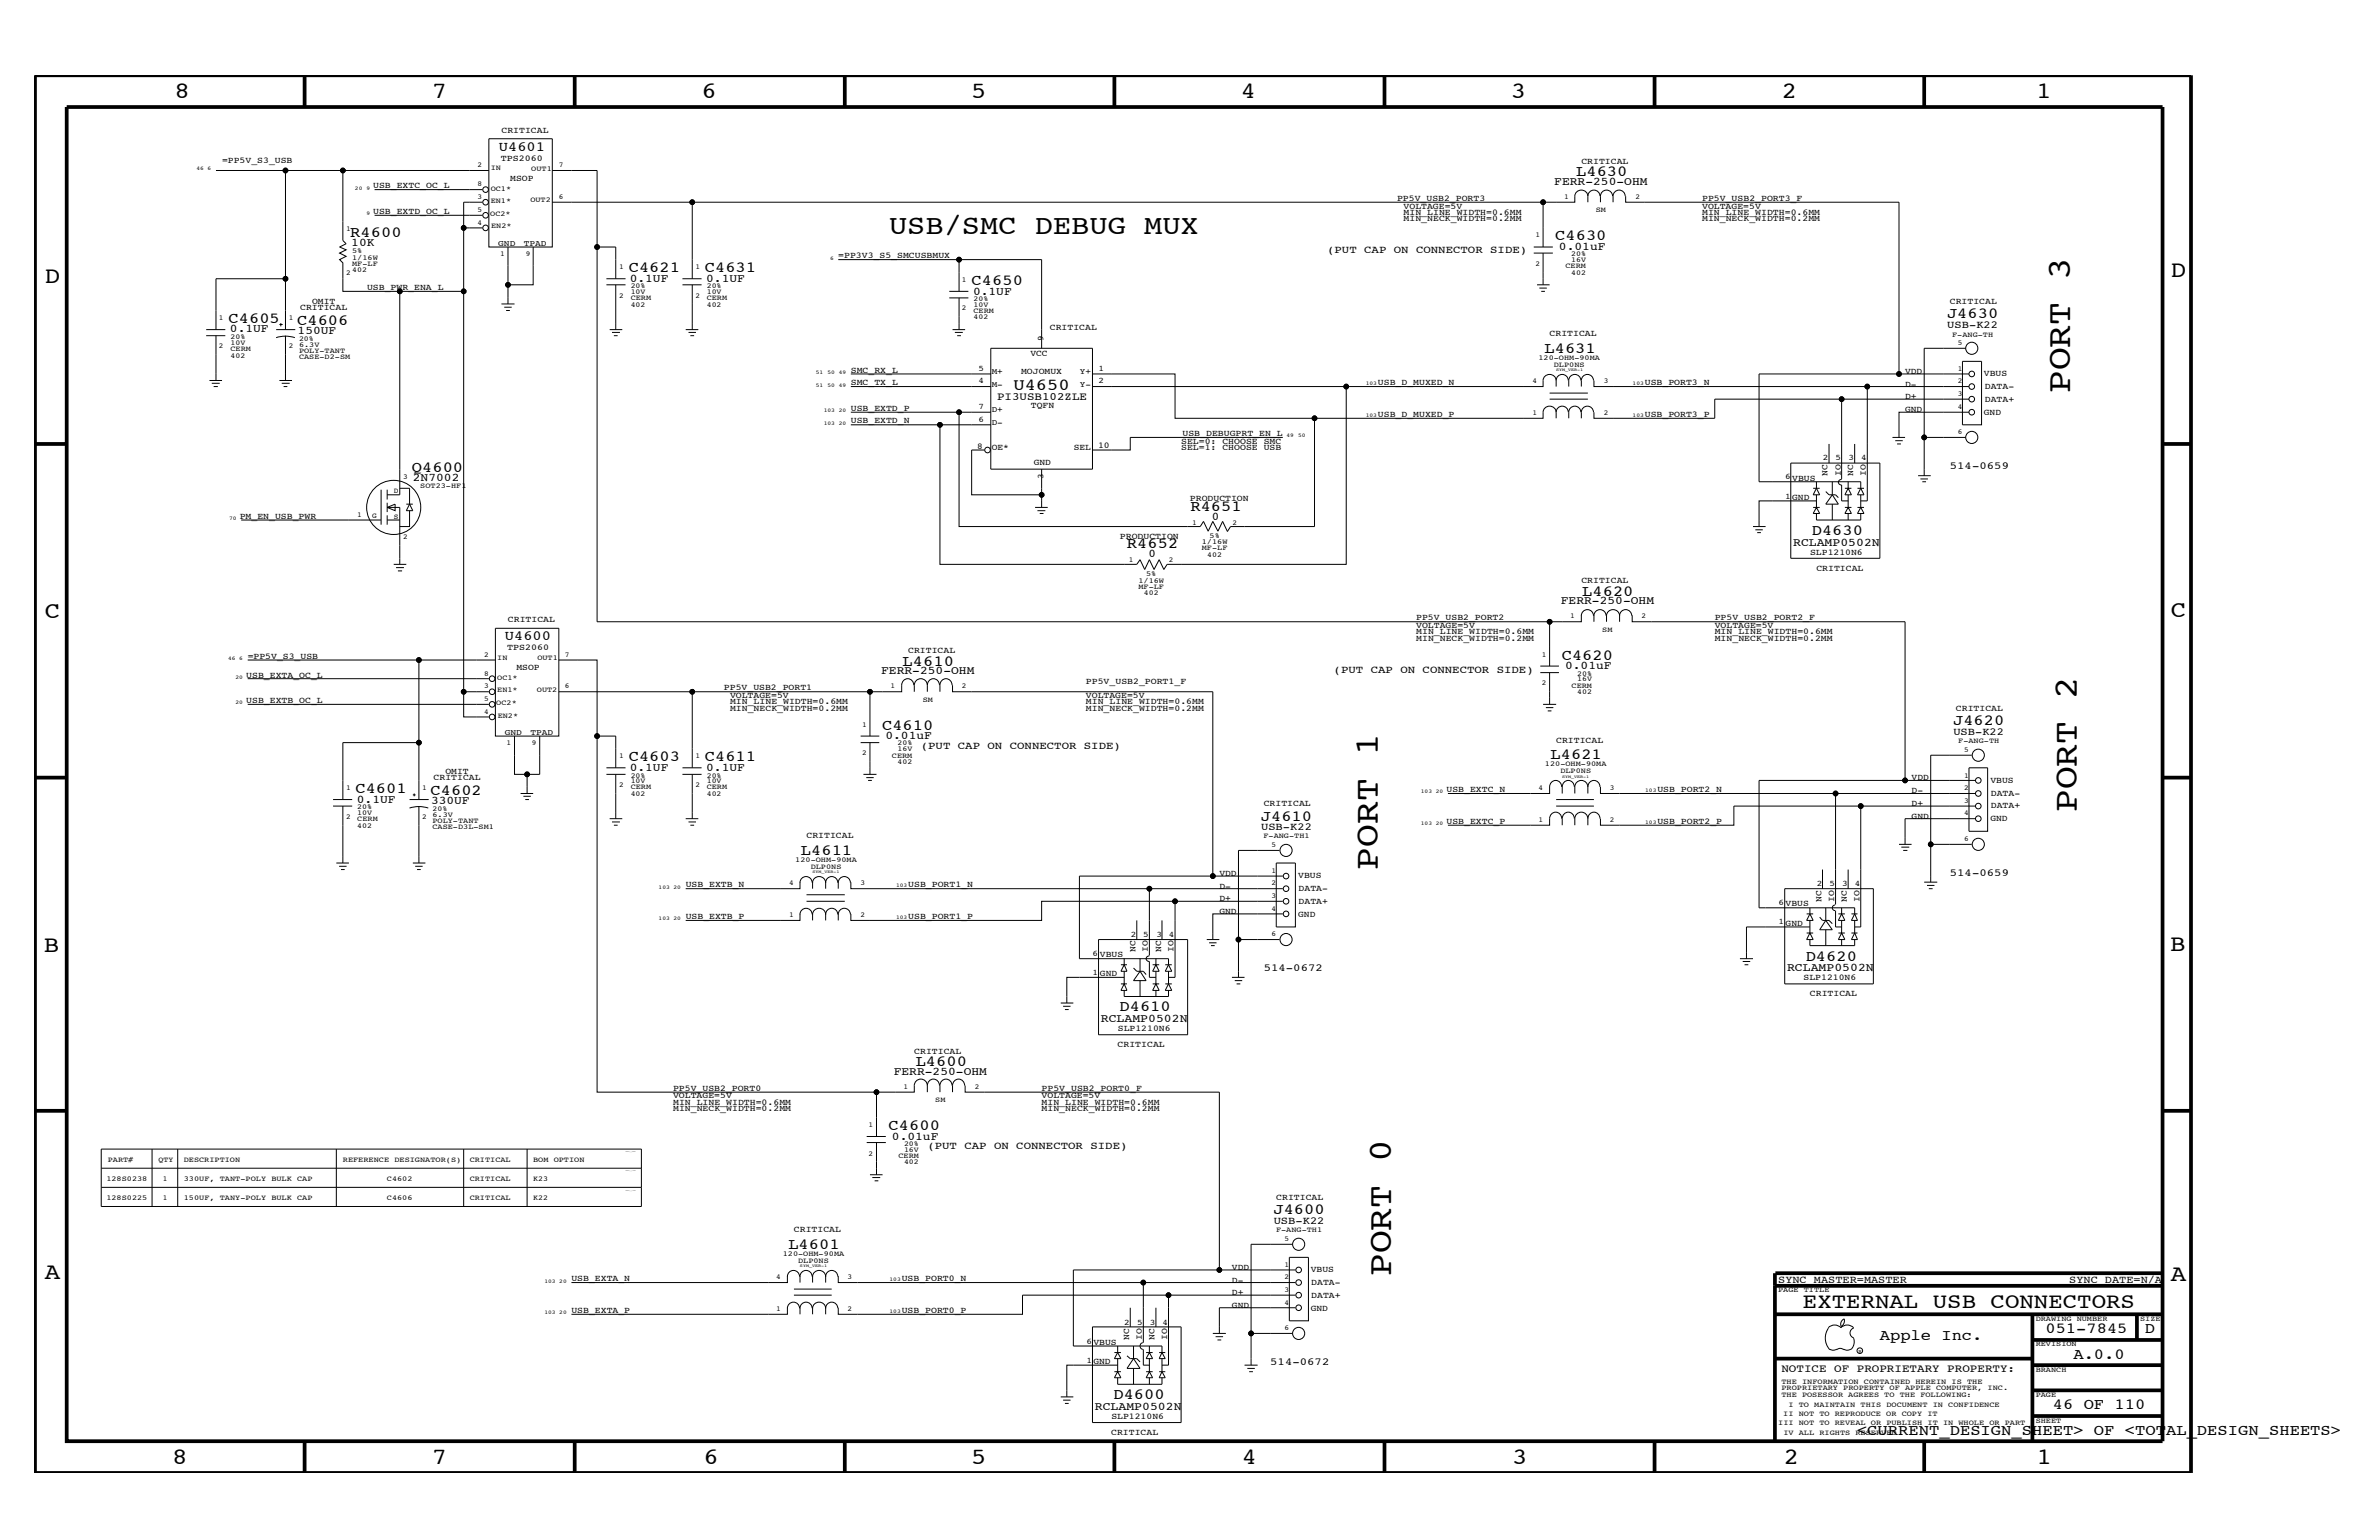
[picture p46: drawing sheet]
<svg xmlns="http://www.w3.org/2000/svg" width="432mm" height="279mm" viewBox="0 0 432 279" stroke-linecap="round" stroke-linejoin="round" font-family="sans-serif">
<defs><g id="words">
<g font-size="6.2">
<text x="375.8" y="71.3" transform="rotate(-90 375.8 71.3)">PORT 3</text>
<text x="376.9" y="147.3" transform="rotate(-90 376.9 147.3)">PORT 2</text>
<text x="250.1" y="157.8" transform="rotate(-90 250.1 157.8)">PORT 1</text>
<text x="252.5" y="231.5" transform="rotate(-90 252.5 231.5)">PORT 0</text>
</g>
<text font-size="5" x="161.4" y="42.4">USB/SMC DEBUG MUX</text>
<g font-size="4.2">
<text x="31.7" y="17.8">8</text>
<text x="78.4" y="17.8">7</text>
<text x="127.3" y="17.8">6</text>
<text x="176.3" y="17.8">5</text>
<text x="225.2" y="17.8">4</text>
<text x="274.2" y="17.8">3</text>
<text x="323.4" y="17.8">2</text>
<text x="369.6" y="17.8">1</text>
<text x="8.1" y="51.3">D</text>
<text x="394" y="50.3">D</text>
<text x="8.1" y="112.1">C</text>
<text x="394" y="111.9">C</text>
<text x="8" y="172.7">B</text>
<text x="393.9" y="172.5">B</text>
<text x="8.1" y="232">A</text>
<text x="394" y="232.4">A</text>
<text x="31.2" y="265.6">8</text>
<text x="78.4" y="265.6">7</text>
<text x="127.7" y="265.6">6</text>
<text x="176.3" y="265.6">5</text>
<text x="225.4" y="265.6">4</text>
<text x="274.5" y="265.6">3</text>
<text x="323.8" y="265.6">2</text>
<text x="369.7" y="265.6">1</text>
</g>
<text font-size="3.9" x="327.2" y="237.3">EXTERNAL USB CONNECTORS</text>
<text font-size="3" x="183.9" y="70.8">U4650</text>
<g font-size="2.8">
<text x="286.1" y="31.9">L4630</text>
<text x="63.6" y="43">R4600</text>
<text x="282.3" y="43.6">C4630</text>
<text x="114.1" y="49.4">C4621</text>
<text x="127.9" y="49.4">C4631</text>
<text x="176.4" y="51.7">C4650</text>
<text x="41.5" y="58.6">C4605</text>
<text x="53.9" y="59">C4606</text>
<text x="353.4" y="57.8">J4630</text>
<text x="280.3" y="64">L4631</text>
<text x="74.8" y="85.6">Q4600</text>
<text x="216.1" y="92.7">R4651</text>
<text x="204.6" y="99.5">R4652</text>
<text x="328.8" y="97.1">D4630</text>
<text x="287.2" y="108.1">L4620</text>
<text x="283.5" y="119.7">C4620</text>
<text x="163.8" y="120.8">L4610</text>
<text x="354.5" y="131.6">J4620</text>
<text x="160.1" y="132.4">C4610</text>
<text x="281.4" y="137.8">L4621</text>
<text x="64.5" y="144">C4601</text>
<text x="114.1" y="138.1">C4603</text>
<text x="127.9" y="138.1">C4611</text>
<text x="78.1" y="144.3">C4602</text>
<text x="228.9" y="148.9">J4610</text>
<text x="145.4" y="155.1">L4611</text>
<text x="327.7" y="174.3">D4620</text>
<text x="203.2" y="183.5">D4610</text>
<text x="166.2" y="193.4">L4600</text>
<text x="161.3" y="205">C4600</text>
<text x="231.1" y="220.3">J4600</text>
<text x="143.1" y="226.6">L4601</text>
<text x="341.2" y="243.1">Apple Inc.</text>
<text x="371.3" y="241.9">051-7845</text>
<text x="389.3" y="241.9">D</text>
<text x="376.3" y="246.5">A.0.0</text>
<text x="202.1" y="253.9">D4600</text>
<text x="372.6" y="255.7">46 OF 110</text>
<text x="337.1" y="260.4">&lt;CURRENT_DESIGN_SHEET&gt; OF &lt;TOTAL_DESIGN_SHEETS&gt;</text>
</g>
<g font-size="2.5">
<text x="90.6" y="27.4">U4601</text>
<text x="91.7" y="116.1">U4600</text>
</g>
<g font-size="2.1">
<text x="282.1" y="33.6">FERR-250-OHM</text>
<text x="63.8" y="44.6">10K</text>
<text x="283" y="45.3">0.01uF</text>
<text x="114.3" y="51.1">0.1UF</text>
<text x="128.2" y="51.1">0.1UF</text>
<text x="176.6" y="53.5">0.1UF</text>
<text x="41.7" y="60.3">0.1UF</text>
<text x="54" y="60.6">150UF</text>
<text x="74.9" y="87.2">2N7002</text>
<text x="220" y="94.3">0</text>
<text x="208.4" y="101.1">0</text>
<text x="325.5" y="99">RCLAMP0502N</text>
<text x="283.3" y="109.7">FERR-250-OHM</text>
<text x="159.9" y="122.4">FERR-250-OHM</text>
<text x="284.1" y="121.4">0.01uF</text>
<text x="160.7" y="134.1">0.01uF</text>
<text x="114.3" y="139.9">0.1UF</text>
<text x="128.2" y="139.9">0.1UF</text>
<text x="64.8" y="145.7">0.1UF</text>
<text x="78.2" y="145.9">330UF</text>
<text x="324.4" y="176.2">RCLAMP0502N</text>
<text x="199.8" y="185.4">RCLAMP0502N</text>
<text x="162.2" y="195">FERR-250-OHM</text>
<text x="161.9" y="206.8">0.01uF</text>
<text x="198.7" y="255.8">RCLAMP0502N</text>
</g>
<g font-size="2">
<text x="181" y="72.6">PI3USB102ZLE</text>
<text x="323.3" y="248.9">NOTICE OF PROPRIETARY PROPERTY:</text>
</g>
<g font-size="1.9">
<text x="240.9" y="45.9">(PUT CAP ON CONNECTOR SIDE)</text>
<text x="353.4" y="59.5">USB-K22</text>
<text x="353.9" y="85.1">514-0659</text>
<text x="242.1" y="122">(PUT CAP ON CONNECTOR SIDE)</text>
<text x="167.1" y="135.8">(PUT CAP ON CONNECTOR SIDE)</text>
<text x="354.5" y="133.3">USB-K22</text>
<text x="228.9" y="150.7">USB-K22</text>
<text x="353.9" y="158.9">514-0659</text>
<text x="229.4" y="176.2">514-0672</text>
<text x="168.3" y="208.5">(PUT CAP ON CONNECTOR SIDE)</text>
<text x="231.2" y="222.1">USB-K22</text>
<text x="322.7" y="232.7">SYNC_MASTER=MASTER</text>
<text x="375.6" y="232.7">SYNC_DATE=N/A</text>
<text x="230.5" y="247.7">514-0672</text>
</g>
<g font-size="1.6">
<text x="40.3" y="29.6">=PP5V_S3_USB</text>
<text x="90.9" y="29.2">TPS2060</text>
<text x="91" y="24.1">CRITICAL</text>
<text x="287" y="29.8">CRITICAL</text>
<text x="67.7" y="34.1">USB_EXTC_OC_L</text>
<text x="92.6" y="32.8">MSOP</text>
<text x="67.7" y="38.8">USB_EXTD_OC_L</text>
<text x="253.6" y="36.5">PP5V_USB2_PORT3</text>
<text x="254.8" y="39.1">MIN_LINE_WIDTH=0.6MM</text>
<text x="254.8" y="40.2">MIN_NECK_WIDTH=0.2MM</text>
<text x="254.8" y="37.9">VOLTAGE=5V</text>
<text x="308.9" y="36.5">PP5V_USB2_PORT3_F</text>
<text x="308.9" y="39.1">MIN_LINE_WIDTH=0.6MM</text>
<text x="308.9" y="37.9">VOLTAGE=5V</text>
<text x="308.9" y="40.2">MIN_NECK_WIDTH=0.2MM</text>
<text x="152.1" y="46.8">=PP3V3_S5_SMCUSBMUX</text>
<text x="66.6" y="52.6">USB_PWR_ENA_L</text>
<text x="54.5" y="56.3">CRITICAL</text>
<text x="56.6" y="55.1">OMIT</text>
<text x="190.5" y="59.8">CRITICAL</text>
<text x="353.9" y="55.1">CRITICAL</text>
<text x="187" y="64.6">VCC</text>
<text x="189.4" y="61.9" transform="rotate(-90 189.4 61.9)">9</text>
<text x="281.3" y="60.9">CRITICAL</text>
<text x="154.4" y="69.9">SMC_TX_L</text>
<text x="154.4" y="67.6">SMC_RX_L</text>
<text x="185.3" y="67.8">MOJOMUX</text>
<text x="250.1" y="69.9">USB_D_MUXED_N</text>
<text x="298.5" y="69.9">USB_PORT3_N</text>
<text x="345.8" y="70.1">D-</text>
<text x="345.8" y="67.8">VDD</text>
<text x="360.1" y="68.3">VBUS</text>
<text x="360.3" y="70.6">DATA-</text>
<text x="154.4" y="76.8">USB_EXTD_N</text>
<text x="154.4" y="74.5">USB_EXTD_P</text>
<text x="187.1" y="74">TQFN</text>
<text x="250.1" y="75.7">USB_D_MUXED_P</text>
<text x="298.5" y="75.7">USB_PORT3_P</text>
<text x="345.8" y="72.4">D+</text>
<text x="345.8" y="74.8">GND</text>
<text x="360.1" y="75.2">GND</text>
<text x="360.3" y="72.9">DATA+</text>
<text x="177.4" y="81.5">8</text>
<text x="180" y="81.6">OE*</text>
<text x="194.9" y="81.6">SEL</text>
<text x="199.3" y="81.3">10</text>
<text x="214.4" y="80.5">SEL=0: CHOOSE SMC</text>
<text x="214.4" y="81.6">SEL=1: CHOOSE USB</text>
<text x="214.6" y="79.1">USB_DEBUGPRT_EN_L</text>
<text x="187.6" y="84.4">GND</text>
<text x="189.4" y="87" transform="rotate(-90 189.4 87)">3</text>
<text x="325.3" y="87.2">VBUS</text>
<text x="331.7" y="86.3" transform="rotate(-90 331.7 86.3)">NC</text>
<text x="334.1" y="86.3" transform="rotate(-90 334.1 86.3)">IO</text>
<text x="336.4" y="86.3" transform="rotate(-90 336.4 86.3)">NC</text>
<text x="338.7" y="86.3" transform="rotate(-90 338.7 86.3)">IO</text>
<text x="43.5" y="94.1">PM_EN_USB_PWR</text>
<text x="216" y="90.9">PRODUCTION</text>
<text x="325.3" y="90.7">GND</text>
<text x="203.3" y="97.8">PRODUCTION</text>
<text x="328.5" y="100.6">SLP1210N6</text>
<text x="287" y="105.9">CRITICAL</text>
<text x="329.7" y="103.6">CRITICAL</text>
<text x="92.2" y="112.8">CRITICAL</text>
<text x="257" y="114">VOLTAGE=5V</text>
<text x="257" y="112.6">PP5V_USB2_PORT2</text>
<text x="311.2" y="114">VOLTAGE=5V</text>
<text x="311.2" y="112.6">PP5V_USB2_PORT2_F</text>
<text x="45" y="119.5">=PP5V_S3_USB</text>
<text x="92" y="118">TPS2060</text>
<text x="164.8" y="118.6">CRITICAL</text>
<text x="257" y="115.1">MIN_LINE_WIDTH=0.6MM</text>
<text x="257" y="116.3">MIN_NECK_WIDTH=0.2MM</text>
<text x="311.2" y="115.1">MIN_LINE_WIDTH=0.6MM</text>
<text x="311.2" y="116.3">MIN_NECK_WIDTH=0.2MM</text>
<text x="44.7" y="123">USB_EXTA_OC_L</text>
<text x="93.7" y="121.5">MSOP</text>
<text x="131.4" y="125.3">PP5V_USB2_PORT1</text>
<text x="197.1" y="124.1">PP5V_USB2_PORT1_F</text>
<text x="44.7" y="127.5">USB_EXTB_OC_L</text>
<text x="132.5" y="129">MIN_NECK_WIDTH=0.2MM</text>
<text x="132.5" y="127.8">MIN_LINE_WIDTH=0.6MM</text>
<text x="132.5" y="126.6">VOLTAGE=5V</text>
<text x="197.1" y="127.8">MIN_LINE_WIDTH=0.6MM</text>
<text x="197.1" y="126.6">VOLTAGE=5V</text>
<text x="197.1" y="129">MIN_NECK_WIDTH=0.2MM</text>
<text x="355" y="129">CRITICAL</text>
<text x="282.4" y="134.7">CRITICAL</text>
<text x="78.7" y="141.6">CRITICAL</text>
<text x="80.9" y="140.5">OMIT</text>
<text x="262.6" y="143.7">USB_EXTC_N</text>
<text x="300.8" y="143.7">USB_PORT2_N</text>
<text x="347" y="144">D-</text>
<text x="347" y="141.6">VDD</text>
<text x="361.3" y="142.1">VBUS</text>
<text x="229.4" y="146.2">CRITICAL</text>
<text x="262.6" y="149.5">USB_EXTC_P</text>
<text x="300.8" y="149.5">USB_PORT2_P</text>
<text x="347" y="146.2">D+</text>
<text x="347" y="148.5">GND</text>
<text x="361.3" y="149">GND</text>
<text x="361.4" y="144.4">DATA-</text>
<text x="361.4" y="146.7">DATA+</text>
<text x="146.4" y="152">CRITICAL</text>
<text x="124.5" y="161">USB_EXTB_N</text>
<text x="164.8" y="161">USB_PORT1_N</text>
<text x="221.3" y="158.9">VDD</text>
<text x="221.3" y="161.2">D-</text>
<text x="235.6" y="159.4">VBUS</text>
<text x="235.7" y="161.7">DATA-</text>
<text x="124.5" y="166.7">USB_EXTB_P</text>
<text x="164.8" y="166.7">USB_PORT1_P</text>
<text x="221.3" y="163.5">D+</text>
<text x="221.3" y="165.8">GND</text>
<text x="235.6" y="166.3">GND</text>
<text x="235.7" y="163.9">DATA+</text>
<text x="324.1" y="167.9">GND</text>
<text x="324.1" y="164.5">VBUS</text>
<text x="330.6" y="163.6" transform="rotate(-90 330.6 163.6)">NC</text>
<text x="332.9" y="163.6" transform="rotate(-90 332.9 163.6)">IO</text>
<text x="335.2" y="163.6" transform="rotate(-90 335.2 163.6)">NC</text>
<text x="337.5" y="163.6" transform="rotate(-90 337.5 163.6)">IO</text>
<text x="199.6" y="173.7">VBUS</text>
<text x="206.1" y="172.7" transform="rotate(-90 206.1 172.7)">NC</text>
<text x="208.4" y="172.7" transform="rotate(-90 208.4 172.7)">IO</text>
<text x="210.7" y="172.7" transform="rotate(-90 210.7 172.7)">NC</text>
<text x="213" y="172.7" transform="rotate(-90 213 172.7)">IO</text>
<text x="199.6" y="177.2">GND</text>
<text x="327.4" y="177.8">SLP1210N6</text>
<text x="328.5" y="180.8">CRITICAL</text>
<text x="165.9" y="191.2">CRITICAL</text>
<text x="202.9" y="190">CRITICAL</text>
<text x="202.9" y="187.1">SLP1210N6</text>
<text x="122.2" y="197.9">PP5V_USB2_PORT0</text>
<text x="189.1" y="197.9">PP5V_USB2_PORT0_F</text>
<text x="122.2" y="200.4">MIN_LINE_WIDTH=0.6MM</text>
<text x="122.2" y="199.2">VOLTAGE=5V</text>
<text x="122.2" y="201.5">MIN_NECK_WIDTH=0.2MM</text>
<text x="189.1" y="199.2">VOLTAGE=5V</text>
<text x="189.1" y="200.4">MIN_LINE_WIDTH=0.6MM</text>
<text x="189.1" y="201.5">MIN_NECK_WIDTH=0.2MM</text>
<text x="231.6" y="217.7">CRITICAL</text>
<text x="144.1" y="223.5">CRITICAL</text>
<text x="103.7" y="232.4">USB_EXTA_N</text>
<text x="163.7" y="232.4">USB_PORT0_N</text>
<text x="223.6" y="230.4">VDD</text>
<text x="223.6" y="232.7">D-</text>
<text x="237.9" y="230.8">VBUS</text>
<text x="238" y="233.1">DATA-</text>
<text x="103.7" y="238.2">USB_EXTA_P</text>
<text x="163.7" y="238.2">USB_PORT0_P</text>
<text x="223.6" y="235">D+</text>
<text x="223.6" y="237.3">GND</text>
<text x="237.9" y="237.8">GND</text>
<text x="238" y="235.5">DATA+</text>
<text x="198.5" y="244">VBUS</text>
<text x="205" y="243.1" transform="rotate(-90 205 243.1)">NC</text>
<text x="207.3" y="243.1" transform="rotate(-90 207.3 243.1)">IO</text>
<text x="209.5" y="243.1" transform="rotate(-90 209.5 243.1)">NC</text>
<text x="211.8" y="243.1" transform="rotate(-90 211.8 243.1)">IO</text>
<text x="198.5" y="247.4">GND</text>
<text x="201.7" y="257.4">SLP1210N6</text>
<text x="201.7" y="260.4">CRITICAL</text>
</g>
<g font-size="1.5">
<text x="90.4" y="44.6">GND</text>
<text x="95.1" y="44.6">TPAD</text>
<text x="177.6" y="67.3">5</text>
<text x="177.6" y="69.5">4</text>
<text x="180" y="67.8">M+</text>
<text x="180" y="70.1">M-</text>
<text x="196" y="67.8">Y+</text>
<text x="196" y="70.1">Y-</text>
<text x="199.4" y="67.3">1</text>
<text x="199.4" y="69.5">2</text>
<text x="177.6" y="74.2">7</text>
<text x="177.6" y="76.5">6</text>
<text x="180" y="74.8">D+</text>
<text x="180" y="77.1">D-</text>
<text x="330.9" y="83.5">2</text>
<text x="333.2" y="83.5">5</text>
<text x="335.5" y="83.5">3</text>
<text x="337.8" y="83.5">4</text>
<text x="324" y="87">6</text>
<text x="324" y="90.5">1</text>
<text x="91.6" y="133.3">GND</text>
<text x="96.3" y="133.3">TPAD</text>
<text x="329.8" y="160.8">2</text>
<text x="332.1" y="160.8">5</text>
<text x="334.3" y="160.8">3</text>
<text x="336.6" y="160.8">4</text>
<text x="322.8" y="167.7">1</text>
<text x="322.8" y="164.2">6</text>
<text x="198.3" y="173.4">6</text>
<text x="205.2" y="170">2</text>
<text x="207.5" y="170">5</text>
<text x="209.9" y="170">3</text>
<text x="212.2" y="170">4</text>
<text x="198.3" y="176.9">1</text>
<text x="197.2" y="243.8">6</text>
<text x="204" y="240.3">2</text>
<text x="206.4" y="240.3">5</text>
<text x="208.7" y="240.3">3</text>
<text x="211" y="240.3">4</text>
<text x="197.2" y="247.3">1</text>
</g>
<g font-size="1.4">
<text x="86.7" y="33.8">8</text>
<text x="86.7" y="30.3">2</text>
<text x="89.1" y="34.7">OC1*</text>
<text x="89.1" y="30.9">IN</text>
<text x="96.4" y="31.1">OUT1</text>
<text x="101.4" y="30.3">7</text>
<text x="62.8" y="41.9">1</text>
<text x="86.7" y="38.5">5</text>
<text x="86.7" y="40.8">4</text>
<text x="86.7" y="36.1">3</text>
<text x="89" y="39.1">OC2*</text>
<text x="89.1" y="36.9">EN1*</text>
<text x="89.2" y="41.4">EN2*</text>
<text x="96.3" y="36.7">OUT2</text>
<text x="101.4" y="36.1">6</text>
<text x="283.9" y="36.1">1</text>
<text x="289.6" y="38.6">SM</text>
<text x="296.8" y="36.1">2</text>
<text x="63.9" y="45.9">5%</text>
<text x="63.9" y="47.1">1/16W</text>
<text x="90.8" y="46.5">1</text>
<text x="95.4" y="46.5">9</text>
<text x="278.7" y="43">1</text>
<text x="285.2" y="47.5">16V</text>
<text x="285.2" y="46.5">20%</text>
<text x="62.8" y="50">2</text>
<text x="63.9" y="48.2">MF-LF</text>
<text x="63.9" y="49.4">402</text>
<text x="112.4" y="48.8">1</text>
<text x="114.5" y="52.3">20%</text>
<text x="114.5" y="53.3">10V</text>
<text x="126.2" y="48.8">1</text>
<text x="128.3" y="52.3">20%</text>
<text x="128.3" y="53.3">10V</text>
<text x="174.6" y="51.1">1</text>
<text x="278.7" y="48.2">2</text>
<text x="284.1" y="48.7">CERM</text>
<text x="285.2" y="49.9">402</text>
<text x="39.7" y="58">1</text>
<text x="52.4" y="58">1</text>
<text x="112.4" y="54">2</text>
<text x="114.5" y="55.7">402</text>
<text x="114.5" y="54.5">CERM</text>
<text x="126.2" y="54">2</text>
<text x="128.3" y="55.7">402</text>
<text x="128.3" y="54.5">CERM</text>
<text x="174.6" y="56.3">2</text>
<text x="176.7" y="57.9">402</text>
<text x="176.7" y="56.8">CERM</text>
<text x="176.7" y="54.6">20%</text>
<text x="176.7" y="55.7">10V</text>
<text x="39.7" y="63.2">2</text>
<text x="41.8" y="62.5">10V</text>
<text x="41.8" y="64.9">402</text>
<text x="41.8" y="63.7">CERM</text>
<text x="41.8" y="61.5">20%</text>
<text x="52.4" y="63.2">2</text>
<text x="54.3" y="63">6.3V</text>
<text x="54.3" y="65.2">CASE-D2-SM</text>
<text x="54.3" y="64">POLY-TANT</text>
<text x="54.3" y="61.8">20%</text>
<text x="279.2" y="65.3">120-OHM-90MA</text>
<text x="354.3" y="61.1">F-ANG-TH</text>
<text x="355.3" y="62.7">5</text>
<text x="278.1" y="69.5">4</text>
<text x="282" y="66.6">DLP0NS</text>
<text x="291.1" y="69.5">3</text>
<text x="355.3" y="67.3">1</text>
<text x="355.3" y="71.9">3</text>
<text x="355.3" y="69.5">2</text>
<text x="278.1" y="75.3">1</text>
<text x="291.1" y="75.3">2</text>
<text x="355.3" y="74.2">4</text>
<text x="355.3" y="78.8">6</text>
<text x="71.5" y="89.5">D</text>
<text x="73.2" y="86.9">3</text>
<text x="76.3" y="88.5">SOT23-HF1</text>
<text x="64.9" y="93.8">1</text>
<text x="67.6" y="94">G</text>
<text x="71.5" y="94.1">S</text>
<text x="216.4" y="95.2">1</text>
<text x="223.7" y="95.2">2</text>
<text x="73.2" y="97.8">2</text>
<text x="218.1" y="98.7">1/16W</text>
<text x="218.1" y="99.9">MF-LF</text>
<text x="219.1" y="101">402</text>
<text x="219.5" y="97.6">5%</text>
<text x="204.9" y="102.1">1</text>
<text x="206.6" y="106.8">MF-LF</text>
<text x="206.6" y="105.7">1/16W</text>
<text x="207.6" y="108">402</text>
<text x="208" y="104.5">5%</text>
<text x="212.2" y="102.1">2</text>
<text x="285" y="112.2">1</text>
<text x="297.9" y="112.2">2</text>
<text x="87.9" y="119.2">2</text>
<text x="90.3" y="119.7">IN</text>
<text x="97.5" y="119.8">OUT1</text>
<text x="102.5" y="119.2">7</text>
<text x="279.8" y="119.2">1</text>
<text x="290.8" y="114.7">SM</text>
<text x="87.9" y="122.6">8</text>
<text x="87.9" y="124.9">3</text>
<text x="90.3" y="125.6">EN1*</text>
<text x="90.3" y="123.4">OC1*</text>
<text x="97.5" y="125.5">OUT2</text>
<text x="102.5" y="124.9">6</text>
<text x="161.6" y="124.9">1</text>
<text x="174.6" y="124.9">2</text>
<text x="279.8" y="124.3">2</text>
<text x="285.2" y="124.8">CERM</text>
<text x="286.3" y="122.6">20%</text>
<text x="286.3" y="123.6">16V</text>
<text x="286.3" y="125.9">402</text>
<text x="87.9" y="127.2">5</text>
<text x="87.9" y="129.5">4</text>
<text x="90.1" y="127.9">OC2*</text>
<text x="90.3" y="130.2">EN2*</text>
<text x="156.5" y="131.9">1</text>
<text x="167.5" y="127.4">SM</text>
<text x="91.9" y="135.2">1</text>
<text x="96.5" y="135.2">9</text>
<text x="112.4" y="137.6">1</text>
<text x="126.2" y="137.6">1</text>
<text x="156.5" y="137">2</text>
<text x="161.9" y="137.4">CERM</text>
<text x="162.9" y="136.3">16V</text>
<text x="162.9" y="135.2">20%</text>
<text x="355.4" y="134.8">F-ANG-TH</text>
<text x="356.5" y="136.4">5</text>
<text x="62.8" y="143.4">1</text>
<text x="76.6" y="143.4">1</text>
<text x="112.4" y="142.8">2</text>
<text x="114.5" y="143.2">CERM</text>
<text x="114.5" y="141.1">20%</text>
<text x="114.5" y="142.1">10V</text>
<text x="126.2" y="142.8">2</text>
<text x="128.3" y="143.2">CERM</text>
<text x="128.3" y="141.1">20%</text>
<text x="128.3" y="142.1">10V</text>
<text x="162.9" y="138.6">402</text>
<text x="279.2" y="143.4">4</text>
<text x="280.4" y="139.1">120-OHM-90MA</text>
<text x="283.2" y="140.3">DLP0NS</text>
<text x="292.2" y="143.4">3</text>
<text x="356.5" y="141.1">1</text>
<text x="356.5" y="143.4">2</text>
<text x="62.8" y="148.5">2</text>
<text x="64.9" y="149">CERM</text>
<text x="64.9" y="146.8">20%</text>
<text x="64.9" y="147.9">10V</text>
<text x="76.6" y="148.5">2</text>
<text x="78.5" y="148.3">6.3V</text>
<text x="78.5" y="147.2">20%</text>
<text x="78.5" y="149.4">POLY-TANT</text>
<text x="114.5" y="144.4">402</text>
<text x="128.3" y="144.4">402</text>
<text x="279.2" y="149.1">1</text>
<text x="292.2" y="149.1">2</text>
<text x="356.5" y="147.9">4</text>
<text x="356.5" y="145.7">3</text>
<text x="64.9" y="150.1">402</text>
<text x="78.5" y="150.5">CASE-D3L-SM1</text>
<text x="229.3" y="152.1">F-ANG-TH1</text>
<text x="230.8" y="153.7">5</text>
<text x="356.5" y="152.6">6</text>
<text x="143.3" y="160.6">4</text>
<text x="144.4" y="156.4">120-OHM-90MA</text>
<text x="147.2" y="157.7">DLP0NS</text>
<text x="156.2" y="160.6">3</text>
<text x="230.8" y="158.4">1</text>
<text x="230.8" y="160.6">2</text>
<text x="143.3" y="166.4">1</text>
<text x="156.2" y="166.4">2</text>
<text x="230.8" y="165.2">4</text>
<text x="230.8" y="162.9">3</text>
<text x="230.8" y="169.9">6</text>
<text x="164" y="197.6">1</text>
<text x="177" y="197.6">2</text>
<text x="169.8" y="199.9">SM</text>
<text x="157.6" y="209.7">2</text>
<text x="157.6" y="204.4">1</text>
<text x="164.1" y="209">16V</text>
<text x="164.1" y="207.9">20%</text>
<text x="19.3" y="214.2">128S0238</text>
<text x="19.6" y="210.8">PART#</text>
<text x="28.8" y="210.8">QTY</text>
<text x="29.5" y="214.2">1</text>
<text x="33.4" y="214.2">330UF, TANT-POLY BULK CAP</text>
<text x="33.4" y="210.8">DESCRIPTION</text>
<text x="62.2" y="210.8">REFERENCE DESIGNATOR(S)</text>
<text x="70.2" y="214.2">C4602</text>
<text x="85.3" y="210.8">CRITICAL</text>
<text x="85.3" y="214.2">CRITICAL</text>
<text x="96.8" y="214.2">K23</text>
<text x="96.8" y="210.8">BOM OPTION</text>
<text x="163.1" y="210.1">CERM</text>
<text x="164.1" y="211.3">402</text>
<text x="19.3" y="217.7">128S0225</text>
<text x="29.5" y="217.7">1</text>
<text x="33.4" y="217.7">150UF, TANY-POLY BULK CAP</text>
<text x="70.2" y="217.7">C4606</text>
<text x="85.3" y="217.7">CRITICAL</text>
<text x="96.8" y="217.7">K22</text>
<text x="142.1" y="227.9">120-OHM-90MA</text>
<text x="231.6" y="223.5">F-ANG-TH1</text>
<text x="233.2" y="225.2">5</text>
<text x="140.9" y="232.1">4</text>
<text x="144.9" y="229.1">DLP0NS</text>
<text x="153.8" y="232.1">3</text>
<text x="233.2" y="229.8">1</text>
<text x="233.2" y="232.1">2</text>
<text x="140.9" y="237.9">1</text>
<text x="153.8" y="237.9">2</text>
<text x="233.2" y="236.8">4</text>
<text x="233.2" y="234.4">3</text>
<text x="322.7" y="234.4">PAGE TITLE</text>
<text x="369.5" y="239.6">DRAWING NUMBER</text>
<text x="388.5" y="239.6">SIZE</text>
<text x="233.2" y="241.3">6</text>
<text x="369.5" y="244.2">REVISION</text>
<text x="323.3" y="251.1">THE INFORMATION CONTAINED HEREIN IS THE</text>
<text x="369.5" y="248.9">BRANCH</text>
<text x="323.3" y="253.4">THE POSESSOR AGREES TO THE FOLLOWING:</text>
<text x="323.3" y="252.3">PROPRIETARY PROPERTY OF APPLE COMPUTER, INC.</text>
<text x="323.7" y="256.9">II NOT TO REPRODUCE OR COPY IT</text>
<text x="324.6" y="255.2">I TO MAINTAIN THIS DOCUMENT IN CONFIDENCE</text>
<text x="369.5" y="253.4">PAGE</text>
<text x="322.7" y="258.6">III NOT TO REVEAL OR PUBLISH IT IN WHOLE OR PART</text>
<text x="323.7" y="260.4">IV ALL RIGHTS RESERVED</text>
<text x="369.5" y="258.1">SHEET</text>
</g>
<g font-size="1">
<text x="35.6" y="30.9">46 6</text>
<text x="64.4" y="34.4">20</text>
<text x="66.5" y="34.4">9</text>
<text x="66.5" y="39.1">9</text>
<text x="150.7" y="47.1">6</text>
<text x="148.1" y="70.1">51</text>
<text x="148.1" y="67.8">51</text>
<text x="150.2" y="70.1">50 49</text>
<text x="150.2" y="67.8">50 49</text>
<text x="247.9" y="69.9">103</text>
<text x="296.3" y="69.9">103</text>
<text x="149.5" y="74.8">103 20</text>
<text x="149.5" y="77.1">103 20</text>
<text x="247.9" y="75.7">103</text>
<text x="296.3" y="75.7">103</text>
<text x="233.5" y="79.4">49</text>
<text x="235.6" y="79.4">50</text>
<text x="41.6" y="94.3">70</text>
<text x="41.4" y="119.7">46 6</text>
<text x="42.8" y="123.1">20</text>
<text x="42.8" y="127.8">20</text>
<text x="257.9" y="144">103 20</text>
<text x="298.6" y="143.7">103</text>
<text x="257.9" y="149.7">103 20</text>
<text x="298.6" y="149.5">103</text>
<text x="119.5" y="161.2">103 20</text>
<text x="162.6" y="161">103</text>
<text x="119.5" y="167">103 20</text>
<text x="162.6" y="166.7">103</text>
<text x="98.8" y="232.7">103 20</text>
<text x="161.5" y="232.4">103</text>
<text x="98.8" y="238.4">103 20</text>
<text x="161.5" y="238.2">103</text>
</g>
<text font-size=".9" x="337.3" y="245.4">R</text>
<g font-size=".8">
<text x="282.4" y="67.3">SYM_VER-1</text>
<text x="283.5" y="141.2">SYM_VER-1</text>
<text x="147.5" y="158.4">SYM_VER-1</text>
<text x="145.2" y="229.9">SYM_VER-1</text>
</g>
</g></defs>
<g fill="none" stroke="#000" stroke-width=".18">
<path d="M39.2 30.9h23M51.8 30.9v28.9M68 34.4h19.5M68 39.1h19.5M87.5 36.7h-3.3v4.6M88.7 30.9h-26.5v12.7l.6 .6-1.2 .6 1.2 .5-1.2 .6 1.2 .6-1.2 .6 .6 .6v5.2h10.4v36.9h-2.3M88.7 25.2h11.5v19.6h-11.5zM100.2 30.9h8.2v81.9h178.6v-1.2M100.2 36.7h25.4M280.1 36.7h-154.5v13.9M280.1 36.7v8.1M288.2 35.6a1.19 1.19 0 0 0-1.2-1.1 1.19 1.19 0 0 0-1.2 1.1v1.1h-5.7"/>
<path d="M288.2 35.6a1.1 1.1 0 0 1 1.1-1.1 1.1 1.1 0 0 1 1.1 1.1M288.2 35.6v1.1M292.7 35.6a1.1 1.1 0 0 0-1.1-1.1 1.1 1.1 0 0 0-1.1 1.1v1.1M295 35.6a1.1 1.1 0 0 0-1.1-1.1 1.1 1.1 0 0 0-1.1 1.1v1.1M295.1 35.6v1.1h49.6v31.1h12.7M37.4 59.8h3.5M50.1 59.8h3.5M50.7 58.9h.6M51 58.6v.6M51.8 50.6h-12.6v9.2M84.2 52.9v72.6h4.5M87.5 41.3h-3.3v11.6h-11.6"/>
<path d="M91 55.1h2.4M91.5 55.7h1.4M91.9 56.3h.6M92.2 44.8v6.9M96.8 44.8v6.9h-4.6v3.4M108.4 44.8h3.4v5.8M110.1 51.7h3.4M110.1 50.6h3.4M110.7 59.8h2.2M111.8 51.7v8.1M123.9 51.7h3.4M123.9 50.6h3.4"/>
<path d="M124.5 59.8h2.2M125.6 51.7v8.1M152.1 47.1h22M172.3 54h3.5M172.3 52.9h3.5M172.9 59.8h2.3M174.1 52.9v-5.8h15v16.1M174.1 54v5.8M278.4 45.9h3.5M278.4 44.8h3.5M279 51.7h2.3M279.4 52.3h1.4"/>
<path d="M279.7 52.9h.7M280.1 45.9v5.8M37.4 60.9h3.5M38 69h2.3M38.4 69.5h1.5M38.8 70.1h.7M39.2 60.9v8.1M50.1 61.3a5.5 5.5 0 0 1 3.4 0M50.7 69h2.3M51.1 69.5h1.5M51.5 70.1h.7M51.8 60.9v8.1"/>
<path d="M111.1 60.3h1.4M111.4 60.9h.7M125 60.3h1.3M125.3 60.9h.7M154.4 74.8h19.7v20.7h43.7l.6-.9 .9 1.8 .8-1.8 1 1.8 .8-1.8 .9 1.8M154.4 70.1h25.4M154.4 67.8h25.4M170.6 77.1h9.2M173.3 60.3h1.5M173.7 60.9h.7M174.1 74.8h5.7M179.8 63.2h18.5v21.9h-18.5z"/>
<path d="M198.3 67.8h15v8.1h66.8v-1.1a1.19 1.19 0 0 1 1.2-1.1 1.19 1.19 0 0 1 1.1 1.1M198.3 70.1h46M232.8 79.4h-27.7v2.2h-6.8M238.6 75.9v19.6h-15.2l-.6 1M281.3 71.3h6.9M281.3 72.4h6.9M282.4 69a1.19 1.19 0 0 0-1.1-1.1 1.19 1.19 0 0 0-1.2 1.1v1.1h-35.8v32.3h-32.5l-.6 .9-.8-1.8-.9 1.8-.9-1.8-.8 1.8-.9-1.8-.6 .9h-35.7v-25.3h-16.2M282.4 74.8a1.1 1.1 0 0 1 1.1-1.1 1.1 1.1 0 0 1 1.1 1.1M282.4 69a1.1 1.1 0 0 1 1.1-1.1 1.1 1.1 0 0 1 1.1 1.1M282.4 69v1.1M282.4 74.8v1.1M286.9 69a1.1 1.1 0 0 0-1.1-1.1 1.1 1.1 0 0 0-1.1 1.1v1.1"/>
<path d="M286.9 74.8a1.1 1.1 0 0 0-1.1-1.1 1.1 1.1 0 0 0-1.1 1.1v1.1M289.2 69a1.1 1.1 0 0 0-1.1-1.1 1.1 1.1 0 0 0-1.1 1.1v1.1M289.2 74.8a1.1 1.1 0 0 0-1.1-1.1 1.1 1.1 0 0 0-1.1 1.1v1.1M289.3 69v1.1h68.1M334.3 72.4h-23.1v3.5h-21.9v-1.1M338.9 70.1v20.8h-1.2M343.5 79.4h2.3M344 80h1.4M344.7 67.8h-25.4v19.6h18.4M349.3 79.4h7.5M356.2 65.6h3.5v11.5h-3.5zM356.8 63.2h-7.5v23.1"/>
<path d="M357.4 72.4h-23.1v14.5M357.4 74.8h-12.7v4.6M43.8 94.3h25.4M69.2 88.8v6.4M70.3 92.1l1.4-.6v1.2zM70.3 92.1h2.3v10.3M70.3 94.3h2.3M70.3 88.8v1.8M70.3 91.2v1.7M70.3 93.5v1.7M72.6 88.6h1.7v2.9l.6 1.2h-1.2l.6-1.2M73.7 91.5h1.2"/>
<path d="M74.3 92.7v2.8h-1.7M178.6 81.6h-2.2v8.2h12.7v2.3M187.9 92.1h2.3M188.3 92.7h1.4M188.7 93.2h.7M189.1 85.1v4.7M318.2 95.5h2.3M318.6 96.1h1.4M318.9 96.6h.7M325 84h16.2v17.3h-16.2zM329.1 92.1h1.2M329.1 88.6h1.2"/>
<path d="M329.7 92.1l.6 1.1h-1.2zM329.7 87.4v1.2l.6 1.2h-1.2l.6-1.2M329.7 90.9h-10.4v4.6M329.7 93.2v1.1h8v-1.1M329.7 89.8v2.3M331.4 89.2l.6 .6h1.2l.5 .5M332 80.5v3.5M332.6 89.8l1.1 1.7h-2.3zM332.6 87.4v2.4M332.6 91.5v2.8M334.3 87l-.3 .1-.3 .4 .3 .4 .3 .1v2.9h1.1M334.9 92.1h1.1"/>
<path d="M334.9 88.6h1.1M335.4 92.1l.6 1.1h-1.1zM335.4 88.6l.6 1.2h-1.1zM335.4 87.4v1.2M335.4 89.8v2.3M335.4 93.2v1.1M336.6 80.5v3.5M337.1 92.1h1.2M337.1 88.6h1.2M337.7 87.4h.1M337.7 92.1l.6 1.1h-1.2zM337.7 88.6l.6 1.2h-1.2z"/>
<path d="M337.7 87.4v1.2M337.7 89.8v2.3M344.3 80.5h.7M348.1 86.3h2.3M348.6 86.9h1.3M348.9 87.4h.7M45 119.7h44.9M71.5 102.4h2.2M71.9 103h1.4M72.2 103.6h.8M76 119.7v25.4M89.9 114h11.5v19.5h-11.5z"/>
<path d="M101.4 119.7h7v78.4h57.5v-1.1a1.19 1.19 0 0 1 1.2-1.2 1.19 1.19 0 0 1 1.2 1.2M281.3 112.8v8M287 111.7a1.1 1.1 0 0 1 1.1-1.1 1.1 1.1 0 0 1 1.1 1.1M289.3 111.7a1.1 1.1 0 0 1 1.1-1.1 1.1 1.1 0 0 1 1.1 1.1M289.3 111.6v1.2M291.6 111.7a1.19 1.19 0 0 1 1.2-1.1 1.19 1.19 0 0 1 1.2 1.1 1.1 1.1 0 0 1 1.1-1.1 1.1 1.1 0 0 1 1.1 1.1M291.6 111.6v1.2M294 111.6v1.2M296.2 111.6v1.2h49.6v28.8h12.7M45 123.1h43.7M45 127.8h43.7M76 134.7h-13.8v10.4"/>
<path d="M84.2 125.5v4.6h4.5M93.4 133.5v7h2.3v3.5M98 133.5v7h-2.3M101.4 125.5h24.2v13.8M108.4 133.5h3.4v5.8M110.1 139.3h3.4M123.9 139.3h3.4M156.2 134.7h3.4M156.2 133.5h3.4M157.9 125.5v8M157.9 134.7v5.8M165.9 124.3a1.1 1.1 0 0 0-1.1-1.2 1.1 1.1 0 0 0-1.1 1.2v1.2h-38.1"/>
<path d="M168.3 124.3a1.1 1.1 0 0 1 1.1-1.2 1.1 1.1 0 0 1 1.1 1.2M168.3 124.3a1.19 1.19 0 0 0-1.2-1.2 1.19 1.19 0 0 0-1.2 1.2v1.2M168.3 124.3v1.2M172.8 124.3a1.1 1.1 0 0 0-1.1-1.2 1.1 1.1 0 0 0-1.1 1.2v1.2M172.9 124.3v1.2h47.2v33.4h12.7M279.6 122h3.4M279.6 120.8h3.4M280.1 127.8h2.3M280.6 128.4h1.3M280.9 129h.7M281.3 122v5.8M357.4 139.3h3.4v11.5h-3.4z"/>
<path d="M357.9 137h-7.5v16.2M60.5 145.1h3.4M60.5 146.2h3.4M61 156.6h2.3M61.6 157.2h1.3M61.9 157.8h.7M62.2 146.2v10.4M74.3 146.6a5.5 5.5 0 0 1 3.4 0M74.3 145.1h3.5M74.9 144.2h.5M74.9 156.6h2.3M75.2 144v.5"/>
<path d="M75.4 157.2h1.3M75.7 157.8h.7M76 146.2v10.4M94.5 144h2.3M95 144.5h1.4M95.3 145.1h.7M110.1 140.5h3.4M110.7 148.5h2.2M111.1 149.1h1.4M111.4 149.7h.7M111.8 140.5v8M123.9 140.5h3.4"/>
<path d="M124.5 148.5h2.2M125 149.1h1.3M125.3 149.7h.7M125.6 140.5v8M156.7 140.5h2.4M157.2 141.1h1.4M157.6 141.6h.6M220.1 158.9h-24.2v15h16.2M231.6 156.6h3.5v11.6h-3.5zM232.2 154.3h-7.4v16.2h7.4M282.4 145.1h6.9M282.4 146.2h6.9"/>
<path d="M283.5 142.8a1.1 1.1 0 0 0-1.1-1.2 1.1 1.1 0 0 0-1.1 1.2v1.2h-18.5M283.5 148.5a1.1 1.1 0 0 0-1.1-1.2 1.1 1.1 0 0 0-1.1 1.2v1.2h-18.5M285.8 148.5a1.1 1.1 0 0 0-1.2-1.2 1.1 1.1 0 0 0-1.1 1.2v1.2M285.8 142.8a1.1 1.1 0 0 0-1.2-1.2 1.1 1.1 0 0 0-1.1 1.2v1.2M288.2 142.8a1.1 1.1 0 0 1 1.1-1.2 1.1 1.1 0 0 1 1.1 1.2M288.2 142.8a1.19 1.19 0 0 0-1.2-1.2 1.19 1.19 0 0 0-1.2 1.2v1.2M288.2 148.5a1.19 1.19 0 0 0-1.2-1.2 1.19 1.19 0 0 0-1.2 1.2v1.2M288.2 148.5a1.1 1.1 0 0 1 1.1-1.2 1.1 1.1 0 0 1 1.1 1.2M288.2 142.8v1.2M288.2 148.5v1.2M290.5 142.8v1.2h68M330.8 157.8v3.4"/>
<path d="M333.2 144v20.1M335.4 157.8v3.4M337.7 146.2h-23v3.5h-24.2v-1.2M344.7 153.2h2.3M345.1 153.7h1.4M345.4 154.3h.8M345.8 141.6h-26.5v23.1h17.3M357.9 153.2h-7.5v6.8M358.5 146.2h-20.8v22h-1.1M358.5 148.5h-12.7v4.7M145.2 160v1.2h-20.7M145.2 165.8v1.2h-20.7"/>
<path d="M145.2 160.1a1.1 1.1 0 0 1 1.1-1.1 1.1 1.1 0 0 1 1.1 1.1M145.2 165.9a1.1 1.1 0 0 1 1.1-1.1 1.1 1.1 0 0 1 1.1 1.1M146.4 162.3h6.9M146.4 163.5h6.9M147.5 160.1a1.19 1.19 0 0 1 1.2-1.1 1.19 1.19 0 0 1 1.2 1.1 1.1 1.1 0 0 1 1.1-1.1 1.1 1.1 0 0 1 1.1 1.1M147.5 165.9a1.19 1.19 0 0 1 1.2-1.1 1.19 1.19 0 0 1 1.2 1.1 1.1 1.1 0 0 1 1.1-1.1 1.1 1.1 0 0 1 1.1 1.1M147.5 160v1.2M147.5 165.8v1.2M149.9 160v1.2M149.9 165.8v1.2M152.1 160.1a1.1 1.1 0 0 1 1.1-1.1 1.1 1.1 0 0 1 1.1 1.1M152.1 165.9a1.1 1.1 0 0 1 1.1-1.1 1.1 1.1 0 0 1 1.1 1.1"/>
<path d="M152.1 160v1.2M152.1 165.8v1.2M154.4 160v1.2h54.2M199.4 170.5h16.2v17.2h-16.2zM203.5 178.5h1.1M203.5 175h1.1M204 178.5l.6 1.2h-1.1zM204 173.9v1.1l.6 1.2h-1.1l.5-1.2M204 177.3h-10.4v4.7M204 179.7v1.1h8.1v-1.1M204 176.2v2.3M205.7 175.6l.6 .6h1.2l.5 .6"/>
<path d="M206.3 167v3.5M206.9 176.2l1.1 1.7h-2.3zM206.9 173.9v2.3M206.9 177.9v2.9M208.6 173.4l-.3 .1-.3 .4 .3 .5h.3v2.9h1.2M209.2 178.5h1.2M209.2 175h1.2M209.8 178.5l.6 1.2h-1.2zM209.8 175l.6 1.2h-1.2zM209.8 173.9v1.1M209.8 176.2v2.3M209.8 179.7v1.1"/>
<path d="M210.9 167v3.5M211.5 178.5h1.2M211.5 175h1.2M212.1 173.9h.1M212.1 175l.6 1.2h-1.2zM212.1 173.9v1.1M212.1 176.2v2.3M212.1 178.5l.6 1.2h-1.2zM213.3 163.5h-24.2v3.5h-34.7v-1.2M219 170.5h2.3M219.5 171.1h1.3M219.8 171.6h.7"/>
<path d="M223.6 177.3h2.3M224.1 177.9h1.4M224.5 178.5h.6M224.8 170.5v6.8M232.8 161.2h-24.2v12.1M232.8 163.5h-19.5v13.8h-1.2M232.8 165.8h-12.7v4.7M315.8 173.9h2.4M316.3 174.4h1.4M316.7 175h.6M323.9 161.2h16.1v17.3h-16.1zM327.9 165.8h1.2"/>
<path d="M327.9 169.3h1.2M328.5 169.3l.6 1.2h-1.2zM328.5 164.7v1.1l.6 1.2h-1.2l.6-1.2M328.5 170.5v1.1h8.1v-1.1M328.5 168.2h-11.5v5.7M328.5 167v2.3M330.3 166.4l.5 .6h1.2l.6 .6M331.4 167l1.2 1.7h-2.3zM331.4 164.7v2.3M331.4 168.7v2.9M333.1 164.2a.51 .51 0 0 0-.5 .5 .51 .51 0 0 0 .5 .5M333.2 165.2v3h1.1"/>
<path d="M333.7 165.8h1.2M333.7 169.3h1.2M334.3 169.3l.6 1.2h-1.2zM334.3 165.8l.6 1.2h-1.2zM334.3 164.7v1.1M334.3 167v2.3M334.3 170.5v1.1M336 165.8h1.1M336 169.3h1.1M336.6 164.7h.1M336.6 169.3l.5 1.2h-1.1zM336.6 164.7v1.1"/>
<path d="M336.6 167v2.3M336.6 165.8l.5 1.2h-1.1zM349.3 160h2.3M349.8 160.6h1.3M350.1 161.2h.7M159.1 198.1v8.1M168.3 197a1.1 1.1 0 0 1 1.1-1.2 1.1 1.1 0 0 1 1.1 1.2M168.3 197v1.1M172.8 197a1.1 1.1 0 0 0-1.1-1.2 1.1 1.1 0 0 0-1.1 1.2v1.1M175.1 197a1.1 1.1 0 0 0-1.1-1.2 1.1 1.1 0 0 0-1.1 1.2v1.1M175.2 197v1.1h46.1v32.3h13.8M192.5 182h2.3"/>
<path d="M193 182.6h1.3M193.3 183.2h.7M18.4 208.5h98v10.4h-98zM18.4 211.9h98M18.4 215.4h98M27.6 208.5v10.4M32.3 208.5v10.4M61 208.5v10.4M84.2 208.5v10.4M95.7 208.5v10.4M157.3 207.3h3.5M157.3 206.2h3.5"/>
<path d="M157.9 213.1h2.3M158.3 213.6h1.5M158.8 214.2h.6M159.1 207.3v5.8M142.9 231.5v1.2h-39.2M142.9 237.3v1.1h-39.2M142.9 231.6a1.1 1.1 0 0 1 1.1-1.1 1.1 1.1 0 0 1 1.1 1.1M142.9 237.3a1.1 1.1 0 0 1 1.1-1.1 1.1 1.1 0 0 1 1.1 1.1M144.1 233.9h6.9M144.1 235h6.9M145.2 237.3a1.1 1.1 0 0 1 1.1-1.1 1.1 1.1 0 0 1 1.1 1.1M145.2 231.6a1.1 1.1 0 0 1 1.1-1.1 1.1 1.1 0 0 1 1.1 1.1"/>
<path d="M145.2 231.5v1.2M145.2 237.3v1.1M147.5 231.6a1.19 1.19 0 0 1 1.2-1.1 1.19 1.19 0 0 1 1.2 1.1 1.1 1.1 0 0 1 1.1-1.1 1.1 1.1 0 0 1 1.1 1.1M147.5 237.3a1.19 1.19 0 0 1 1.2-1.1 1.19 1.19 0 0 1 1.2 1.1 1.1 1.1 0 0 1 1.1-1.1 1.1 1.1 0 0 1 1.1 1.1M147.5 231.5v1.2M147.5 237.3v1.1M149.9 231.5v1.2M149.9 237.3v1.1M152.1 231.5v1.2h83M205.1 237.3v3.4M207.5 232.7v10.9M209.8 237.3v3.4"/>
<path d="M212.1 235h-26.5v3.4h-33.5v-1.1M221.3 230.4h-26.5v13.8h16.1M234 228.1h3.5v11.5h-3.5zM234.5 225.7h-7.4v16.2h7.4M235.1 235h-23v12.7h-1.2M235.1 237.3h-13.8v4.6M334.7 239.3l.1 .3a1.19 1.19 0 0 1-.6 1.1M334.8 239.3a1.02 1.02 0 0 0-.6 1.3M192.5 253.4h2.3M193 254h1.3M193.3 254.6h.7M198.3 240.7h16.1v17.4h-16.1z"/>
<path d="M202.3 248.9h1.2M202.3 245.4h1.2M202.9 248.9l.6 1.1h-1.2zM202.9 244.2v1.2l.6 1.1h-1.2l.6-1.1M202.9 247.7h-9.3v5.7M202.9 250v1.1h8v-1.1M202.9 246.5v2.4M204.6 246l.5 .5h1.2l.6 .6M205.7 246.5l1.2 1.8h-2.3zM205.7 244.2v2.3M205.7 248.3v2.8M207.4 243.6a.6 .6 0 0 0-.5 .6 .6 .6 0 0 0 .5 .6"/>
<path d="M207.5 244.8v2.9h1.1M208 248.9h1.2M208 245.4h1.2M208.6 248.9l.6 1.1h-1.2zM208.6 245.4l.6 1.1h-1.2zM208.6 244.2v1.2M208.6 246.5v2.4M208.6 250v1.1M210.4 248.9h1.1M210.4 245.4h1.1M210.9 244.2h.1M210.9 244.2v1.2"/>
<path d="M210.9 246.5v2.4M210.9 245.4l.6 1.1h-1.1zM210.9 248.9l.6 1.1h-1.1zM220.1 241.9h2.4M220.6 242.5h1.4M221 243.1h.7M225.9 247.7h2.4M226.4 248.3h1.4M226.7 248.9h.7M227.1 241.9v5.8M331.8 240.9a1.61 1.61 0 0 1 2.4 0M331.9 241a3.1 3.1 0 0 0 .2 3.9"/>
<path d="M332.1 244.8l.6 .2 .7-.2M333.4 244.9l.6-.3 .7 .3M334.1 240.9a1.61 1.61 0 0 1 2.3 0M334.6 244.8l.7 .2 .6-.2M336.4 242.8l.2 .6a1.95 1.95 0 0 1-.6 1.4M336.5 240.9a.93 .93 0 0 0-.7 .9 .93 .93 0 0 0 .7 .9"/>
<circle cx="51.8" cy="30.9" r=".42"/>
<circle cx="62.2" cy="30.9" r=".42"/>
<circle cx="88.1" cy="39.1" r=".51"/>
<circle cx="88.1" cy="34.4" r=".51"/>
<circle cx="88.1" cy="36.7" r=".51"/>
<circle cx="125.6" cy="36.7" r=".42"/>
<circle cx="280.1" cy="36.7" r=".42"/>
<circle cx="51.8" cy="50.6" r=".42"/>
<circle cx="72.6" cy="52.9" r=".42"/>
<circle cx="84.2" cy="52.9" r=".42"/>
<circle cx="84.2" cy="41.3" r=".42"/>
<circle cx="88.1" cy="41.3" r=".51"/>
<circle cx="92.2" cy="51.7" r=".42"/>
<circle cx="108.4" cy="44.8" r=".42"/>
<circle cx="174.1" cy="47.1" r=".42"/>
<circle cx="170.6" cy="77.1" r=".42"/>
<circle cx="174.1" cy="74.8" r=".42"/>
<circle cx="238.6" cy="75.9" r=".42"/>
<circle cx="244.3" cy="70.1" r=".42"/>
<circle cx="334.3" cy="72.4" r=".42"/>
<circle cx="338.9" cy="70.1" r=".42"/>
<circle cx="344.7" cy="67.8" r=".42"/>
<circle cx="349.2" cy="79.4" r=".42"/>
<circle cx="357.9" cy="72.4" r=".51"/>
<circle cx="357.9" cy="67.8" r=".51"/>
<circle cx="357.9" cy="70.1" r=".51"/>
<circle cx="357.9" cy="74.8" r=".51"/>
<circle cx="357.9" cy="79.4" r="1.1"/>
<circle cx="357.9" cy="63.2" r="1.1"/>
<circle cx="71.5" cy="92.1" r="4.9"/>
<circle cx="179.2" cy="81.6" r=".51"/>
<circle cx="189.1" cy="89.8" r=".42"/>
<circle cx="76" cy="119.7" r=".42"/>
<circle cx="281.3" cy="112.8" r=".42"/>
<circle cx="76" cy="134.7" r=".42"/>
<circle cx="84.2" cy="125.5" r=".42"/>
<circle cx="89.3" cy="130.1" r=".51"/>
<circle cx="89.3" cy="125.5" r=".51"/>
<circle cx="89.3" cy="127.8" r=".51"/>
<circle cx="89.3" cy="123.1" r=".51"/>
<circle cx="108.4" cy="133.5" r=".42"/>
<circle cx="125.6" cy="125.5" r=".42"/>
<circle cx="157.9" cy="125.5" r=".42"/>
<circle cx="359.1" cy="137" r="1.1"/>
<circle cx="95.7" cy="140.5" r=".42"/>
<circle cx="220.1" cy="158.9" r=".42"/>
<circle cx="233.4" cy="154.3" r="1.1"/>
<circle cx="233.4" cy="158.9" r=".51"/>
<circle cx="333.2" cy="144" r=".42"/>
<circle cx="337.7" cy="146.2" r=".42"/>
<circle cx="345.8" cy="141.6" r=".42"/>
<circle cx="350.4" cy="153.2" r=".42"/>
<circle cx="359.1" cy="148.5" r=".51"/>
<circle cx="359.1" cy="141.6" r=".51"/>
<circle cx="359.1" cy="146.2" r=".51"/>
<circle cx="359.1" cy="144" r=".51"/>
<circle cx="359.1" cy="153.2" r="1.1"/>
<circle cx="208.6" cy="161.2" r=".42"/>
<circle cx="213.3" cy="163.5" r=".42"/>
<circle cx="224.8" cy="170.5" r=".42"/>
<circle cx="233.4" cy="170.5" r="1.1"/>
<circle cx="233.4" cy="161.2" r=".51"/>
<circle cx="233.4" cy="163.5" r=".51"/>
<circle cx="233.4" cy="165.8" r=".51"/>
<circle cx="159.1" cy="198.1" r=".42"/>
<circle cx="207.5" cy="232.7" r=".42"/>
<circle cx="212.1" cy="235" r=".42"/>
<circle cx="221.3" cy="230.4" r=".42"/>
<circle cx="235.7" cy="225.7" r="1.1"/>
<circle cx="235.7" cy="237.3" r=".51"/>
<circle cx="235.7" cy="232.7" r=".51"/>
<circle cx="235.7" cy="230.4" r=".51"/>
<circle cx="235.7" cy="235" r=".51"/>
<circle cx="227.1" cy="241.9" r=".42"/>
<circle cx="235.7" cy="241.9" r="1.1"/>
<circle cx="337.6" cy="245.1" r=".51"/>
</g>
<g fill="none" stroke="#000" stroke-width=".68" stroke-linecap="butt">
<path d="M6.4 13.7h391.3v253.5h-391.3zM12.1 19.4h380.4v242.1h-380.4zM55.3 13.7v5.7M104.3 13.7v5.7M153.3 13.7v5.7M202.3 13.7v5.7M251.3 13.7v5.7M300.3 13.7v5.7M349.3 13.7v5.7M6.4 80.5h5.7M392.5 80.5h5.2M6.4 141.1h5.7"/>
<path d="M392.5 141.1h5.2M6.4 201.5h5.7M392.5 201.5h5.2M322.2 231v30.5M322.2 233.3h70.3M322.2 238.4h70.3M322.2 231h70.3M368.9 238.4v23.1M387.9 238.4v4.7M322.2 246.5h46.7M368.9 256.9h23.6M368.9 252.3h23.6"/>
<path d="M368.9 247.7h23.6M368.9 243.1h23.6M55.3 261.5v5.7M104.3 261.5v5.7M153.3 261.5v5.7M202.3 261.7v5.5M251.3 261.5v5.7M300.3 261.5v5.7M349.3 261.5v5.7"/>
</g>
<g fill="#000">
<circle cx="51.8" cy="30.9" r=".42"/>
<circle cx="62.2" cy="30.9" r=".42"/>
<circle cx="125.6" cy="36.7" r=".42"/>
<circle cx="280.1" cy="36.7" r=".42"/>
<circle cx="51.8" cy="50.6" r=".42"/>
<circle cx="72.6" cy="52.9" r=".42"/>
<circle cx="84.2" cy="41.3" r=".42"/>
<circle cx="84.2" cy="52.9" r=".42"/>
<circle cx="92.2" cy="51.7" r=".42"/>
<circle cx="108.4" cy="44.8" r=".42"/>
<circle cx="174.1" cy="47.1" r=".42"/>
<circle cx="170.6" cy="77.1" r=".42"/>
<circle cx="174.1" cy="74.8" r=".42"/>
<circle cx="238.6" cy="75.9" r=".42"/>
<circle cx="244.3" cy="70.1" r=".42"/>
<circle cx="334.3" cy="72.4" r=".42"/>
<circle cx="338.9" cy="70.1" r=".42"/>
<circle cx="344.7" cy="67.8" r=".42"/>
<circle cx="349.2" cy="79.4" r=".42"/>
<circle cx="189.1" cy="89.8" r=".42"/>
<circle cx="76" cy="119.7" r=".42"/>
<circle cx="281.3" cy="112.8" r=".42"/>
<circle cx="76" cy="134.7" r=".42"/>
<circle cx="84.2" cy="125.5" r=".42"/>
<circle cx="108.4" cy="133.5" r=".42"/>
<circle cx="125.6" cy="125.5" r=".42"/>
<circle cx="157.9" cy="125.5" r=".42"/>
<circle cx="95.7" cy="140.5" r=".42"/>
<circle cx="220.1" cy="158.9" r=".42"/>
<circle cx="333.2" cy="144" r=".42"/>
<circle cx="337.7" cy="146.2" r=".42"/>
<circle cx="345.8" cy="141.6" r=".42"/>
<circle cx="350.4" cy="153.2" r=".42"/>
<circle cx="208.6" cy="161.2" r=".42"/>
<circle cx="213.3" cy="163.5" r=".42"/>
<circle cx="224.8" cy="170.5" r=".42"/>
<circle cx="159.1" cy="198.1" r=".42"/>
<circle cx="207.5" cy="232.7" r=".42"/>
<circle cx="212.1" cy="235" r=".42"/>
<circle cx="221.3" cy="230.4" r=".42"/>
<circle cx="227.1" cy="241.9" r=".42"/>
</g>
<use href="#words"/>
</svg>
